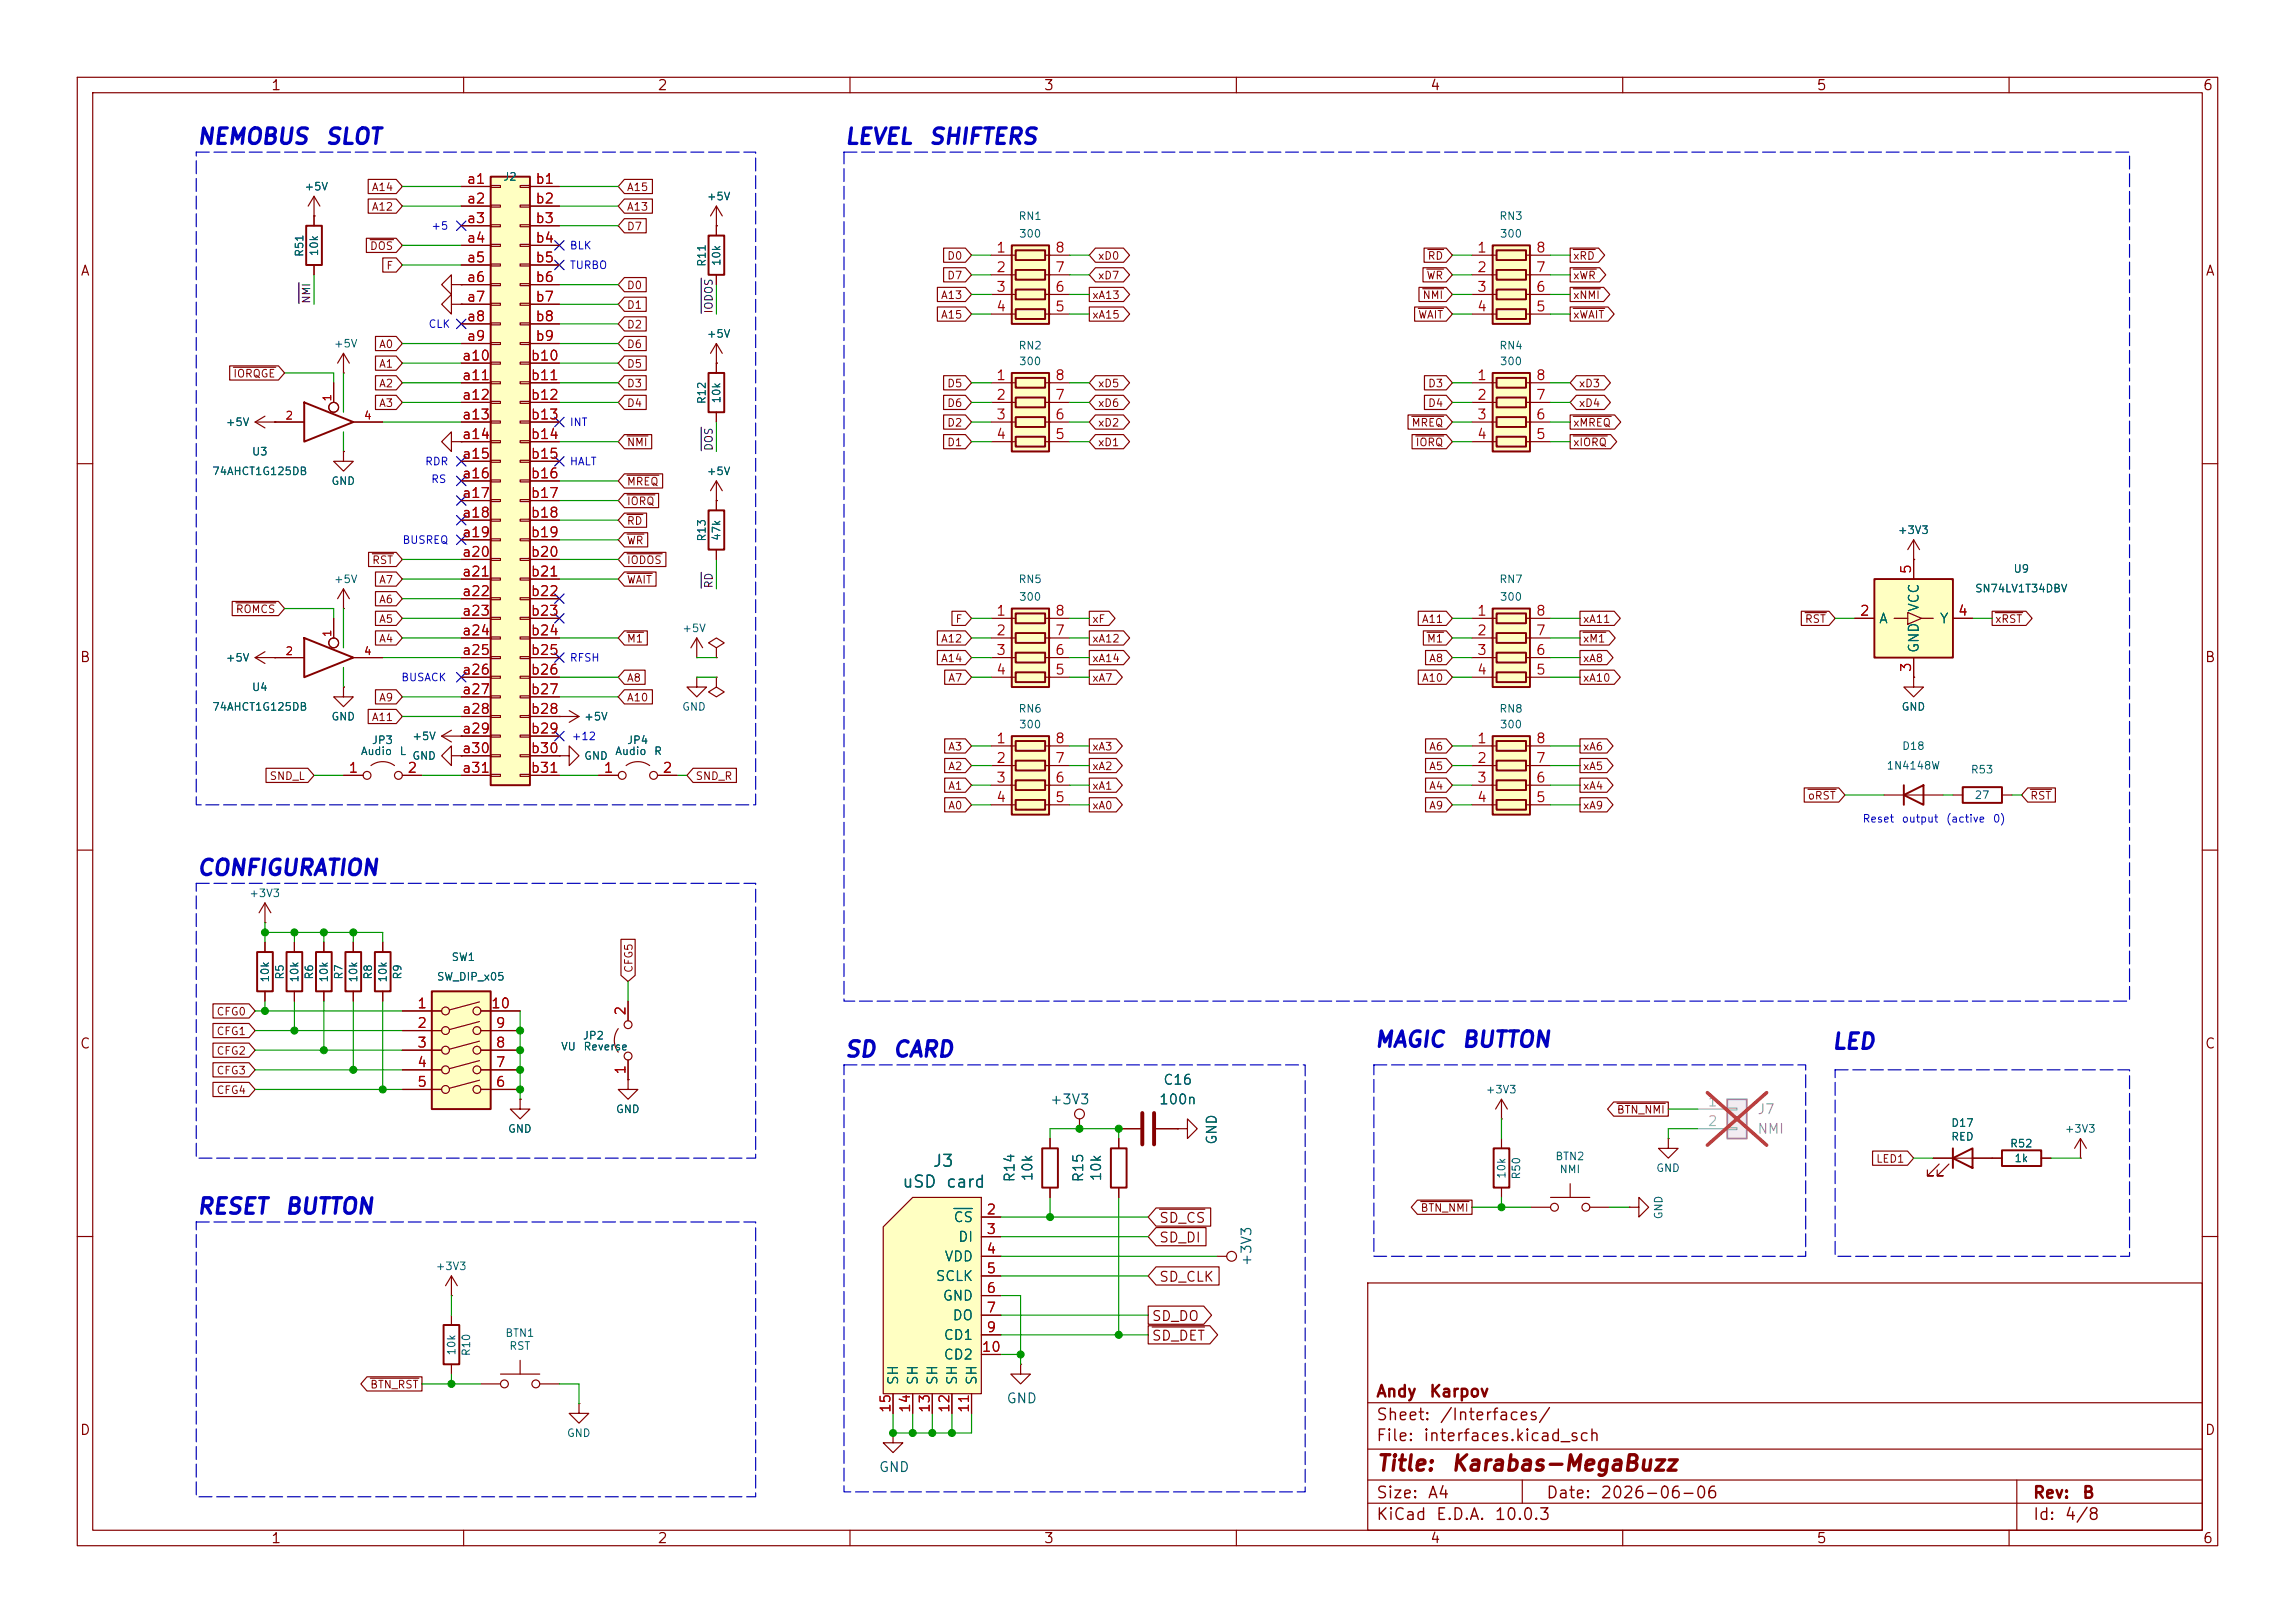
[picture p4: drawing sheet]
<svg xmlns="http://www.w3.org/2000/svg" width="297mm" height="210mm" viewBox="0 0 297 210" stroke-linecap="round" stroke-linejoin="round" font-family="sans-serif">
<defs><g id="words">
<g font-size="2" fill="#0000c2">
<text x="25.4" y="19.2">NEMOBUS</text>
<text x="42" y="19.2">SLOT</text>
<text x="109.2" y="19.2">LEVEL</text>
<text x="120.1" y="19.2">SHIFTERS</text>
<text x="25.4" y="113.8">CONFIGURATION</text>
<text x="109.2" y="137.3">SD</text>
<text x="115.4" y="137.3">CARD</text>
<text x="177.8" y="136">MAGIC</text>
<text x="189" y="136">BUTTON</text>
<text x="236.9" y="136.3">LED</text>
<text x="25.4" y="157.6">RESET</text>
<text x="36.7" y="157.6">BUTTON</text>
</g>
<g font-size="2" fill="#840000">
<text x="178" y="190.8">Title:</text>
<text x="187.7" y="190.8">Karabas-MegaBuzz</text>
</g>
<g font-size="1.5" fill="#006464">
<text x="116.7" y="154">uSD</text>
<text x="120.6" y="151.4">J3</text>
<text x="122.3" y="154">card</text>
</g>
<g font-size="1.5" fill="#840000">
<text x="178" y="184.2">Sheet:</text>
<text x="178" y="181.2">Andy</text>
<text x="184.9" y="181.2">Karpov</text>
<text x="186.2" y="184.2">/Interfaces/</text>
<text x="178" y="186.9">File:</text>
<text x="184.1" y="186.9">interfaces.kicad_sch</text>
<text x="178" y="197.1">KiCad</text>
<text x="178" y="194.3">Size:</text>
<text x="184.7" y="194.3">A4</text>
<text x="185.7" y="197.1">E.D.A.</text>
<text x="193.3" y="197.1">10.0.3</text>
<text x="200" y="194.3">Date:</text>
<text x="207" y="194.3">2026-06-06</text>
<text x="263" y="194.3">Rev:</text>
<text x="263" y="197.1">Id:</text>
<text x="267.1" y="197.1">4/8</text>
<text x="269.4" y="194.3">B</text>
</g>
<g font-size="1.3" fill="#840000">
<text x="35" y="12">1</text>
<text x="85" y="12">2</text>
<text x="135" y="12">3</text>
<text x="185" y="12">4</text>
<text x="235" y="12">5</text>
<text x="285" y="12">6</text>
<text x="10.3" y="36">A</text>
<text x="285.3" y="36">A</text>
<text x="10.3" y="86">B</text>
<text x="285.3" y="86">B</text>
<text x="10.3" y="136">C</text>
<text x="285.3" y="136">C</text>
<text x="149.9" y="161.1">SD_DI</text>
<text x="149.9" y="158.5">SD_CS</text>
<text x="149.9" y="166.2">SD_CLK</text>
<text x="149" y="173.8">SD_DET</text>
<text x="149" y="171.2">SD_DO</text>
<text x="10.3" y="186">D</text>
<text x="285.3" y="186">D</text>
<text x="35" y="200">1</text>
<text x="85" y="200">2</text>
<text x="135" y="200">3</text>
<text x="185" y="200">4</text>
<text x="235" y="200">5</text>
<text x="285" y="200">6</text>
</g>
<g font-size="1.3" fill="#a90000">
<text x="60.3" y="24.1">a1</text>
<text x="60.3" y="26.6">a2</text>
<text x="60.3" y="29.2">a3</text>
<text x="69.2" y="24.1">b1</text>
<text x="69.2" y="26.6">b2</text>
<text x="69.2" y="29.2">b3</text>
<text x="60.3" y="31.7">a4</text>
<text x="60.3" y="34.3">a5</text>
<text x="69.2" y="31.7">b4</text>
<text x="69.2" y="34.3">b5</text>
<text x="128.8" y="33">1</text>
<text x="128.8" y="35.5">2</text>
<text x="136.5" y="35.5">7</text>
<text x="136.5" y="33">8</text>
<text x="191.1" y="33">1</text>
<text x="191.1" y="35.5">2</text>
<text x="198.7" y="35.5">7</text>
<text x="198.7" y="33">8</text>
<text x="60.3" y="36.8">a6</text>
<text x="60.3" y="39.3">a7</text>
<text x="60.3" y="41.9">a8</text>
<text x="69.2" y="36.8">b6</text>
<text x="69.2" y="39.3">b7</text>
<text x="69.2" y="41.9">b8</text>
<text x="128.8" y="38.1">3</text>
<text x="128.8" y="40.6">4</text>
<text x="136.5" y="40.6">5</text>
<text x="136.5" y="38.1">6</text>
<text x="191.1" y="38.1">3</text>
<text x="191.1" y="40.6">4</text>
<text x="198.7" y="40.6">5</text>
<text x="198.7" y="38.1">6</text>
<text x="59.7" y="47">a10</text>
<text x="60.3" y="44.4">a9</text>
<text x="68.6" y="47">b10</text>
<text x="69.2" y="44.4">b9</text>
<text x="59.7" y="49.5">a11</text>
<text x="59.7" y="52">a12</text>
<text x="68.6" y="49.5">b11</text>
<text x="68.6" y="52">b12</text>
<text x="128.8" y="49.5">1</text>
<text x="128.8" y="52">2</text>
<text x="136.5" y="52">7</text>
<text x="136.5" y="49.5">8</text>
<text x="191.1" y="49.5">1</text>
<text x="191.1" y="52">2</text>
<text x="198.7" y="52">7</text>
<text x="198.7" y="49.5">8</text>
<text x="59.7" y="54.6">a13</text>
<text x="59.7" y="57.1">a14</text>
<text x="59.7" y="59.7">a15</text>
<text x="68.6" y="54.6">b13</text>
<text x="68.6" y="57.1">b14</text>
<text x="68.6" y="59.7">b15</text>
<text x="128.8" y="54.6">3</text>
<text x="128.8" y="57.1">4</text>
<text x="136.5" y="57.1">5</text>
<text x="136.5" y="54.6">6</text>
<text x="191.1" y="54.6">3</text>
<text x="191.1" y="57.1">4</text>
<text x="198.7" y="57.1">5</text>
<text x="198.7" y="54.6">6</text>
<text x="59.7" y="62.2">a16</text>
<text x="59.7" y="64.7">a17</text>
<text x="68.6" y="62.2">b16</text>
<text x="68.6" y="64.7">b17</text>
<text x="59.7" y="67.3">a18</text>
<text x="59.7" y="69.8">a19</text>
<text x="68.6" y="67.3">b18</text>
<text x="68.6" y="69.8">b19</text>
<text x="59.7" y="72.4">a20</text>
<text x="59.7" y="74.9">a21</text>
<text x="59.7" y="77.4">a22</text>
<text x="68.6" y="72.4">b20</text>
<text x="68.6" y="74.9">b21</text>
<text x="68.6" y="77.4">b22</text>
<text x="247.6" y="74.4" transform="rotate(-90 247.6 74.4)">5</text>
<text x="59.7" y="80">a23</text>
<text x="59.7" y="82.5">a24</text>
<text x="68.6" y="80">b23</text>
<text x="68.6" y="82.5">b24</text>
<text x="128.8" y="80">1</text>
<text x="128.8" y="82.5">2</text>
<text x="136.5" y="82.5">7</text>
<text x="136.5" y="80">8</text>
<text x="191.1" y="80">1</text>
<text x="191.1" y="82.5">2</text>
<text x="198.7" y="82.5">7</text>
<text x="198.7" y="80">8</text>
<text x="240.6" y="80">2</text>
<text x="253.3" y="80">4</text>
<text x="59.7" y="85.1">a25</text>
<text x="59.7" y="87.6">a26</text>
<text x="68.6" y="85.1">b25</text>
<text x="68.6" y="87.6">b26</text>
<text x="128.8" y="85.1">3</text>
<text x="128.8" y="87.6">4</text>
<text x="136.5" y="87.6">5</text>
<text x="136.5" y="85.1">6</text>
<text x="191.1" y="85.1">3</text>
<text x="191.1" y="87.6">4</text>
<text x="198.7" y="87.6">5</text>
<text x="198.7" y="85.1">6</text>
<text x="247.6" y="87.1" transform="rotate(-90 247.6 87.1)">3</text>
<text x="59.7" y="90.1">a27</text>
<text x="59.7" y="92.7">a28</text>
<text x="59.7" y="95.2">a29</text>
<text x="68.6" y="90.1">b27</text>
<text x="68.6" y="92.7">b28</text>
<text x="68.6" y="95.2">b29</text>
<text x="45" y="100.3">1</text>
<text x="52.6" y="100.3">2</text>
<text x="59.7" y="97.8">a30</text>
<text x="59.7" y="100.3">a31</text>
<text x="68.6" y="97.8">b30</text>
<text x="68.6" y="100.3">b31</text>
<text x="78" y="100.3">1</text>
<text x="85.7" y="100.3">2</text>
<text x="128.8" y="96.5">1</text>
<text x="128.8" y="99">2</text>
<text x="128.8" y="101.6">3</text>
<text x="136.5" y="101.6">6</text>
<text x="136.5" y="99">7</text>
<text x="136.5" y="96.5">8</text>
<text x="191.1" y="96.5">1</text>
<text x="191.1" y="99">2</text>
<text x="191.1" y="101.6">3</text>
<text x="198.7" y="101.6">6</text>
<text x="198.7" y="99">7</text>
<text x="198.7" y="96.5">8</text>
<text x="128.8" y="104.1">4</text>
<text x="136.5" y="104.1">5</text>
<text x="191.1" y="104.1">4</text>
<text x="198.7" y="104.1">5</text>
<text x="53.9" y="130.8">1</text>
<text x="63.5" y="130.8">10</text>
<text x="81.3" y="131.5" transform="rotate(-90 81.3 131.5)">2</text>
<text x="53.9" y="133.3">2</text>
<text x="53.9" y="135.9">3</text>
<text x="64.1" y="135.9">8</text>
<text x="64.1" y="133.3">9</text>
<text x="53.9" y="138.4">4</text>
<text x="53.9" y="140.9">5</text>
<text x="64.1" y="140.9">6</text>
<text x="64.1" y="138.4">7</text>
<text x="81.3" y="139.1" transform="rotate(-90 81.3 139.1)">1</text>
<text x="127.6" y="157.5">2</text>
<text x="127.6" y="160">3</text>
<text x="127.6" y="162.5">4</text>
<text x="127.6" y="165.1">5</text>
<text x="127.6" y="167.6">6</text>
<text x="127.6" y="170.2">7</text>
<text x="127.6" y="172.7">9</text>
<text x="127" y="175.2">10</text>
<text x="115.5" y="182.9" transform="rotate(-90 115.5 182.9)">15</text>
<text x="118.1" y="182.9" transform="rotate(-90 118.1 182.9)">14</text>
<text x="120.6" y="182.9" transform="rotate(-90 120.6 182.9)">13</text>
<text x="123.2" y="182.9" transform="rotate(-90 123.2 182.9)">12</text>
<text x="125.7" y="182.9" transform="rotate(-90 125.7 182.9)">11</text>
</g>
<g font-size="1.3" fill="#006464">
<text x="243.1" y="81">A</text>
<text x="248.6" y="79.3" transform="rotate(-90 248.6 79.3)">VCC</text>
<text x="250.9" y="81">Y</text>
<text x="248.6" y="84.6" transform="rotate(-90 248.6 84.6)">GND</text>
<text x="135.8" y="143.2">+3V3</text>
<text x="149.9" y="143.2">100n</text>
<text x="150.5" y="140.7">C16</text>
<text x="157.8" y="148.2" transform="rotate(-90 157.8 148.2)">GND</text>
<text x="131.6" y="153.1" transform="rotate(-90 131.6 153.1)">R14</text>
<text x="133.9" y="153" transform="rotate(-90 133.9 153)">10k</text>
<text x="140.5" y="153.1" transform="rotate(-90 140.5 153.1)">R15</text>
<text x="142.8" y="153" transform="rotate(-90 142.8 153)">10k</text>
<text x="123.3" y="158.5">CS</text>
<text x="123.9" y="161">DI</text>
<text x="121" y="166.1">SCLK</text>
<text x="122.2" y="163.5">VDD</text>
<text x="162.3" y="163.9" transform="rotate(-90 162.3 163.9)">+3V3</text>
<text x="121.9" y="168.6">GND</text>
<text x="122" y="173.7">CD1</text>
<text x="123.2" y="171.2">DO</text>
<text x="116.5" y="179.3" transform="rotate(-90 116.5 179.3)">SH</text>
<text x="119.1" y="179.3" transform="rotate(-90 119.1 179.3)">SH</text>
<text x="121.6" y="179.3" transform="rotate(-90 121.6 179.3)">SH</text>
<text x="122" y="176.2">CD2</text>
<text x="124.2" y="179.3" transform="rotate(-90 124.2 179.3)">SH</text>
<text x="126.7" y="179.3" transform="rotate(-90 126.7 179.3)">SH</text>
<text x="130.2" y="181.9">GND</text>
<text x="113.7" y="190.8">GND</text>
</g>
<g font-size="1.3" fill="#aaa">
<text x="220.9" y="143.5">1</text>
<text x="220.9" y="146">2</text>
</g>
<g font-size="1.3" fill="#989898">
<text x="227.3" y="144.5">J7</text>
<text x="227.3" y="147">NMI</text>
</g>
<g font-size="1" fill="#006464">
<text x="65.1" y="23.6">J2</text>
<text x="39.3" y="24.9">+5V</text>
<text x="91.4" y="26.2">+5V</text>
<text x="131.7" y="28.7">RN1</text>
<text x="194" y="28.7">RN3</text>
<text x="39.5" y="33.3" transform="rotate(-90 39.5 33.3)">R51</text>
<text x="41.4" y="33.2" transform="rotate(-90 41.4 33.2)">10k</text>
<text x="91.6" y="34.6" transform="rotate(-90 91.6 34.6)">R11</text>
<text x="93.5" y="34.5" transform="rotate(-90 93.5 34.5)">10k</text>
<text x="131.8" y="31">300</text>
<text x="194" y="31">300</text>
<text x="43.1" y="45.2">+5V</text>
<text x="91.4" y="43.9">+5V</text>
<text x="131.7" y="45.5">RN2</text>
<text x="131.8" y="47.5">300</text>
<text x="194" y="45.5">RN4</text>
<text x="194" y="47.5">300</text>
<text x="91.6" y="52.4" transform="rotate(-90 91.6 52.4)">R12</text>
<text x="93.5" y="52.3" transform="rotate(-90 93.5 52.3)">10k</text>
<text x="29.1" y="55.4">+5V</text>
<text x="32.5" y="59.2">U3</text>
<text x="27.4" y="61.7">74AHCT1G125DB</text>
<text x="42.8" y="63">GND</text>
<text x="91.4" y="61.7">+5V</text>
<text x="91.6" y="70.1" transform="rotate(-90 91.6 70.1)">R13</text>
<text x="93.5" y="70.1" transform="rotate(-90 93.5 70.1)">47k</text>
<text x="245.5" y="69.3">+3V3</text>
<text x="43.1" y="75.7">+5V</text>
<text x="131.7" y="75.7">RN5</text>
<text x="131.8" y="78">300</text>
<text x="194" y="75.7">RN7</text>
<text x="194" y="78">300</text>
<text x="255.5" y="76.9">SN74LV1T34DBV</text>
<text x="260.5" y="74.3">U9</text>
<text x="88.2" y="82">+5V</text>
<text x="29.1" y="85.8">+5V</text>
<text x="32.5" y="89.7">U4</text>
<text x="27.4" y="92.2">74AHCT1G125DB</text>
<text x="42.8" y="93.5">GND</text>
<text x="75.5" y="93.5">+5V</text>
<text x="88.2" y="92.2">GND</text>
<text x="131.7" y="92.5">RN6</text>
<text x="131.8" y="94.5">300</text>
<text x="194" y="92.5">RN8</text>
<text x="194" y="94.5">300</text>
<text x="246" y="92.2">GND</text>
<text x="46.6" y="97.9">Audio</text>
<text x="48.1" y="96.5">JP3</text>
<text x="51.6" y="97.9">L</text>
<text x="53.3" y="96">+5V</text>
<text x="53.3" y="98.5">GND</text>
<text x="75.5" y="98.5">GND</text>
<text x="79.5" y="97.9">Audio</text>
<text x="81.1" y="96.5">JP4</text>
<text x="84.6" y="97.9">R</text>
<text x="244.1" y="99.8">1N4148W</text>
<text x="246.1" y="97.3">D18</text>
<text x="255" y="100.3">R53</text>
<text x="255.5" y="103.6">27</text>
<text x="32.2" y="116.3">+3V3</text>
<text x="58.4" y="124.6">SW1</text>
<text x="35" y="127.2" transform="rotate(-90 35 127.2)">10k</text>
<text x="37" y="126.8" transform="rotate(-90 37 126.8)">R5</text>
<text x="38.9" y="127.2" transform="rotate(-90 38.9 127.2)">10k</text>
<text x="40.8" y="126.8" transform="rotate(-90 40.8 126.8)">R6</text>
<text x="42.7" y="127.2" transform="rotate(-90 42.7 127.2)">10k</text>
<text x="44.6" y="126.8" transform="rotate(-90 44.6 126.8)">R7</text>
<text x="46.5" y="127.2" transform="rotate(-90 46.5 127.2)">10k</text>
<text x="48.4" y="126.8" transform="rotate(-90 48.4 126.8)">R8</text>
<text x="50.3" y="127.2" transform="rotate(-90 50.3 127.2)">10k</text>
<text x="52.2" y="126.8" transform="rotate(-90 52.2 126.8)">R9</text>
<text x="56.5" y="127.1">SW_DIP_x05</text>
<text x="72.5" y="136.2">VU</text>
<text x="75.4" y="134.7">JP2</text>
<text x="75.4" y="136.2">Reverse</text>
<text x="192.2" y="141.7">+3V3</text>
<text x="65.7" y="146.8">GND</text>
<text x="79.6" y="144.3">GND</text>
<text x="252.4" y="146">D17</text>
<text x="252.4" y="147.8">RED</text>
<text x="260.1" y="148.7">R52</text>
<text x="267.1" y="146.8">+3V3</text>
<text x="195.1" y="152.6" transform="rotate(-90 195.1 152.6)">10k</text>
<text x="197" y="152.7" transform="rotate(-90 197 152.7)">R50</text>
<text x="201.2" y="150.4">BTN2</text>
<text x="201.7" y="152">NMI</text>
<text x="214.3" y="151.9">GND</text>
<text x="260.6" y="150.6">1k</text>
<text x="215.4" y="157.8" transform="rotate(-90 215.4 157.8)">GND</text>
<text x="56.3" y="164.6">+3V3</text>
<text x="65.3" y="173.2">BTN1</text>
<text x="59.2" y="175.5" transform="rotate(-90 59.2 175.5)">10k</text>
<text x="61.1" y="175.6" transform="rotate(-90 61.1 175.6)">R10</text>
<text x="65.8" y="174.9">RST</text>
<text x="73.3" y="186.2">GND</text>
</g>
<g font-size="1" fill="#840000">
<text x="48" y="27.5">A12</text>
<text x="48" y="25">A14</text>
<text x="81.1" y="25">A15</text>
<text x="81.1" y="27.5">A13</text>
<text x="47.8" y="32.6">DOS</text>
<text x="49.9" y="35.1">F</text>
<text x="81.1" y="30">D7</text>
<text x="122.5" y="33.8">D0</text>
<text x="142" y="33.8">xD0</text>
<text x="184.7" y="33.8">RD</text>
<text x="203.5" y="33.8">xRD</text>
<text x="81.1" y="37.7">D0</text>
<text x="81.1" y="40.2">D1</text>
<text x="121.7" y="41.5">A15</text>
<text x="121.7" y="38.9">A13</text>
<text x="122.5" y="36.4">D7</text>
<text x="141.3" y="38.9">xA13</text>
<text x="141.3" y="41.5">xA15</text>
<text x="142" y="36.4">xD7</text>
<text x="183.5" y="41.5">WAIT</text>
<text x="184" y="38.9">NMI</text>
<text x="184.5" y="36.4">WR</text>
<text x="203.5" y="36.4">xWR</text>
<text x="203.5" y="41.5">xWAIT</text>
<text x="203.5" y="38.9">xNMI</text>
<text x="49" y="45.3">A0</text>
<text x="49" y="47.8">A1</text>
<text x="81.1" y="45.3">D6</text>
<text x="81.1" y="42.7">D2</text>
<text x="81.1" y="47.8">D5</text>
<text x="30.1" y="49.1">IORQGE</text>
<text x="49" y="52.9">A3</text>
<text x="49" y="50.4">A2</text>
<text x="81.1" y="50.4">D3</text>
<text x="81.1" y="52.9">D4</text>
<text x="122.5" y="52.9">D6</text>
<text x="122.5" y="50.4">D5</text>
<text x="142" y="50.4">xD5</text>
<text x="142" y="52.9">xD6</text>
<text x="184.7" y="52.9">D4</text>
<text x="184.7" y="50.4">D3</text>
<text x="204.2" y="50.4">xD3</text>
<text x="204.2" y="52.9">xD4</text>
<text x="81.1" y="58">NMI</text>
<text x="122.5" y="55.4">D2</text>
<text x="122.5" y="58">D1</text>
<text x="142" y="58">xD1</text>
<text x="142" y="55.4">xD2</text>
<text x="182.6" y="55.4">MREQ</text>
<text x="183.1" y="58">IORQ</text>
<text x="203.5" y="58">xIORQ</text>
<text x="203.5" y="55.4">xMREQ</text>
<text x="81.1" y="63.1">MREQ</text>
<text x="81.1" y="65.6">IORQ</text>
<text x="81.1" y="68.1">RD</text>
<text x="81.1" y="70.7">WR</text>
<text x="48.1" y="73.2">RST</text>
<text x="49" y="75.8">A7</text>
<text x="81.1" y="73.2">IODOS</text>
<text x="81.1" y="75.8">WAIT</text>
<text x="30.4" y="79.6">ROMCS</text>
<text x="49" y="80.8">A5</text>
<text x="49" y="78.3">A6</text>
<text x="49" y="83.4">A4</text>
<text x="81.1" y="83.4">M1</text>
<text x="121.7" y="83.4">A12</text>
<text x="123.6" y="80.8">F</text>
<text x="141.3" y="80.8">xF</text>
<text x="141.3" y="83.4">xA12</text>
<text x="183.9" y="80.8">A11</text>
<text x="184.6" y="83.4">M1</text>
<text x="204.8" y="80.8">xA11</text>
<text x="204.8" y="83.4">xM1</text>
<text x="233.5" y="80.8">RST</text>
<text x="258.1" y="80.8">xRST</text>
<text x="81.1" y="88.5">A8</text>
<text x="121.7" y="85.9">A14</text>
<text x="122.6" y="88.5">A7</text>
<text x="141.3" y="88.5">xA7</text>
<text x="141.3" y="85.9">xA14</text>
<text x="183.9" y="88.5">A10</text>
<text x="184.9" y="85.9">A8</text>
<text x="204.8" y="85.9">xA8</text>
<text x="204.8" y="88.5">xA10</text>
<text x="48" y="93.5">A11</text>
<text x="49" y="91">A9</text>
<text x="81.1" y="91">A10</text>
<text x="34.8" y="101.2">SND_L</text>
<text x="89.9" y="101.2">SND_R</text>
<text x="122.6" y="97.3">A3</text>
<text x="122.6" y="99.9">A2</text>
<text x="141.3" y="97.3">xA3</text>
<text x="141.3" y="99.9">xA2</text>
<text x="184.9" y="97.3">A6</text>
<text x="184.9" y="99.9">A5</text>
<text x="204.8" y="99.9">xA5</text>
<text x="204.8" y="97.3">xA6</text>
<text x="122.6" y="102.4">A1</text>
<text x="122.6" y="105">A0</text>
<text x="141.3" y="105">xA0</text>
<text x="141.3" y="102.4">xA1</text>
<text x="184.9" y="102.4">A4</text>
<text x="184.9" y="105">A9</text>
<text x="204.8" y="102.4">xA4</text>
<text x="204.8" y="105">xA9</text>
<text x="233.9" y="103.7">oRST</text>
<text x="262.7" y="103.7">RST</text>
<text x="82.1" y="126" transform="rotate(-90 82.1 126)">CFG5</text>
<text x="27.9" y="131.6">CFG0</text>
<text x="27.9" y="136.7">CFG2</text>
<text x="27.9" y="134.2">CFG1</text>
<text x="27.9" y="139.3">CFG3</text>
<text x="27.9" y="141.8">CFG4</text>
<text x="209.2" y="144.3">BTN_NMI</text>
<text x="242.7" y="150.7">LED1</text>
<text x="183.8" y="157">BTN_NMI</text>
<text x="47.8" y="179.9">BTN_RST</text>
</g>
<g font-size="1" fill="#0000c2">
<text x="55.7" y="30">+5</text>
<text x="73.7" y="35.1">TURBO</text>
<text x="73.7" y="32.5">BLK</text>
<text x="55.4" y="42.7">CLK</text>
<text x="73.7" y="55.4">INT</text>
<text x="54.9" y="60.5">RDR</text>
<text x="55.7" y="62.7">RS</text>
<text x="73.7" y="60.5">HALT</text>
<text x="52" y="70.6">BUSREQ</text>
<text x="51.9" y="88.4">BUSACK</text>
<text x="73.7" y="85.9">RFSH</text>
<text x="73.9" y="96">+12</text>
<text x="241" y="106.7">Reset</text>
<text x="246" y="106.7">output</text>
<text x="251.8" y="106.7">(active</text>
<text x="257.8" y="106.7">0)</text>
</g>
<g font-size="1" fill="#0f0f0f">
<text x="40.4" y="39.4" transform="rotate(-90 40.4 39.4)">NMI</text>
<text x="92.5" y="40.6" transform="rotate(-90 92.5 40.6)">IODOS</text>
<text x="92.5" y="58.4" transform="rotate(-90 92.5 58.4)">DOS</text>
<text x="92.5" y="76.2" transform="rotate(-90 92.5 76.2)">RD</text>
</g>
<g font-size="1" fill="#a90000">
<text x="43.1" y="52" transform="rotate(-90 43.1 52)">1</text>
<text x="36.9" y="54.5">2</text>
<text x="47" y="54.5">4</text>
<text x="43.1" y="82.5" transform="rotate(-90 43.1 82.5)">1</text>
<text x="36.9" y="85">2</text>
<text x="47" y="85">4</text>
</g>
</g></defs>
<g fill="none" stroke="#840000" stroke-width=".15">
<path d="M10 10h277v190h-277zM12 12h273v186h-273zM60 10v2M110 10v2M160 10v2M210 10v2M260 10v2M92.7 29.2h.1M92.7 26.7v2.5M92.7 26.7l-.8 1.2M92.7 26.7l.8 1.2M92.7 47h.1"/>
<path d="M92.7 44.5l-.8 1.2M92.7 44.5l.8 1.2M92.7 44.5v2.5M10 60h2M285 60h2M10 110h2M243.8 102.9h7.7M285 110h2M10 160h2M177 166h108v32h-108zM285 160h2M60 198v2"/>
<path d="M110 198v2M160 198v2M177 194.5h108M177 191.5h108M177 187.5h108M177 181.5h108M197 191.5v3M210 198v2M260 198v2M261 191.5v6.5"/>
</g>
<path d="M246.4 102.9l2.5-1.3v2.5zM246.4 101.6v2.5" fill="none" stroke="#840000" stroke-width=".25"/>
<path d="M63.5 22.9h5.1v78.7h-5.1z" fill="#ffffc2"/>
<path d="M39.6 29.2h2.1v5.1h-2.1zM63.5 22.9h5.1v78.7h-5.1zM91.7 30.5h2v5.1h-2zM39.4 52.1l6.3 2.5-6.3 2.6zM91.7 48.3h2v5h-2zM33.3 123.2h2v5.1h-2zM37.1 123.2h2v5.1h-2z" fill="none" stroke="#840000" stroke-width=".25"/>
<g fill="none" stroke="#840000" stroke-width=".15">
<path d="M40.6 27.9h.1M40.6 25.4v3.8M40.6 34.3v1.3M40.6 25.4l-.7 1.3M40.6 25.4l.8 1.3M58.4 36.8v-1.2l-1.3 1.2 1.3 1.3v-1.3h1.3M58.4 39.4v-1.3l-1.3 1.3 1.3 1.2v-1.2h1.3M59.7 36.8h.1M59.7 39.4h.1M59.7 24.1h3.8M59.7 26.7h3.8M59.7 29.2h3.8"/>
<path d="M59.7 31.8h3.8M59.7 34.3h3.8M59.7 36.8h3.8M59.7 39.4h3.8M63.5 24h1.3v.3h-1.3zM63.5 26.5h1.3v.3h-1.3zM63.5 29.1h1.3v.2h-1.3zM63.5 31.6h1.3v.3h-1.3zM63.5 34.2h1.3v.2h-1.3zM63.5 36.7h1.3v.3h-1.3zM63.5 39.2h1.3v.3h-1.3zM67.3 24h1.3v.3h-1.3z"/>
<path d="M67.3 26.5h1.3v.3h-1.3zM67.3 29.1h1.3v.2h-1.3zM67.3 31.6h1.3v.3h-1.3zM67.3 34.2h1.3v.2h-1.3zM67.3 36.7h1.3v.3h-1.3zM67.3 39.2h1.3v.3h-1.3zM68.6 24.1h3.8M68.6 26.7h3.8M68.6 29.2h3.8M68.6 31.8h3.8M68.6 34.3h3.8M68.6 36.8h3.8"/>
<path d="M68.6 39.4h3.8M92.7 29.2v1.3M92.7 35.6v1.2M35.6 54.6h3.8M43.2 49.5v2.6M44.4 48.3h.1M44.4 45.7l-.7 1.3M44.4 45.7l.8 1.3M44.4 45.7v2.6M45.7 54.6h3.8M59.7 41.9h3.8M59.7 44.5h3.8"/>
<path d="M59.7 47h3.8M59.7 49.5h3.8M59.7 52.1h3.8M59.7 54.6h3.8M59.7 57.2h3.8M59.7 59.7h3.8M63.5 41.8h1.3v.2h-1.3zM63.5 44.3h1.3v.3h-1.3zM63.5 46.9h1.3v.2h-1.3zM63.5 49.4h1.3v.3h-1.3zM63.5 51.9h1.3v.3h-1.3zM63.5 54.5h1.3v.2h-1.3z"/>
<path d="M63.5 57h1.3v.3h-1.3zM63.5 59.6h1.3v.2h-1.3zM67.3 41.8h1.3v.2h-1.3zM67.3 44.3h1.3v.3h-1.3zM67.3 46.9h1.3v.2h-1.3zM67.3 49.4h1.3v.3h-1.3zM67.3 51.9h1.3v.3h-1.3zM67.3 54.5h1.3v.2h-1.3zM67.3 57h1.3v.3h-1.3zM67.3 59.6h1.3v.2h-1.3zM68.6 41.9h3.8M68.6 44.5h3.8"/>
<path d="M68.6 47h3.8M68.6 49.5h3.8M68.6 52.1h3.8M68.6 54.6h3.8M68.6 57.2h3.8M68.6 59.7h3.8M92.7 47v1.3M92.7 53.3v1.3M59.7 62.2h3.8M59.7 64.8h3.8M59.7 67.3h3.8M59.7 69.9h3.8"/>
<path d="M59.7 72.4h3.8M59.7 74.9h3.8M59.7 77.5h3.8M63.5 62.1h1.3v.3h-1.3zM63.5 64.6h1.3v.3h-1.3zM63.5 67.2h1.3v.2h-1.3zM63.5 69.7h1.3v.3h-1.3zM63.5 72.3h1.3v.2h-1.3zM63.5 74.8h1.3v.3h-1.3zM63.5 77.3h1.3v.3h-1.3zM63.5 79.9h1.3v.2h-1.3zM67.3 62.1h1.3v.3h-1.3z"/>
<path d="M67.3 64.6h1.3v.3h-1.3zM67.3 67.2h1.3v.2h-1.3zM67.3 69.7h1.3v.3h-1.3zM67.3 72.3h1.3v.2h-1.3zM67.3 74.8h1.3v.3h-1.3zM67.3 77.3h1.3v.3h-1.3zM67.3 79.9h1.3v.2h-1.3zM68.6 62.2h3.8M68.6 64.8h3.8M68.6 67.3h3.8M68.6 69.9h3.8M68.6 72.4h3.8"/>
<path d="M68.6 74.9h3.8M68.6 77.5h3.8M59.7 80h3.8M59.7 82.6h3.8M59.7 85.1h3.8M59.7 87.6h3.8M59.7 90.2h3.8M59.7 92.7h3.8M59.7 95.3h3.8M59.7 97.8h3.8M63.5 82.4h1.3v.3h-1.3zM63.5 85h1.3v.2h-1.3z"/>
<path d="M63.5 87.5h1.3v.3h-1.3zM63.5 90h1.3v.3h-1.3zM63.5 92.6h1.3v.2h-1.3zM63.5 95.1h1.3v.3h-1.3zM63.5 97.7h1.3v.2h-1.3zM67.3 82.4h1.3v.3h-1.3zM67.3 85h1.3v.2h-1.3zM67.3 87.5h1.3v.3h-1.3zM67.3 90h1.3v.3h-1.3zM67.3 92.6h1.3v.2h-1.3zM67.3 95.1h1.3v.3h-1.3zM67.3 97.7h1.3v.2h-1.3z"/>
<path d="M68.6 80h3.8M68.6 82.6h3.8M68.6 85.1h3.8M68.6 87.6h3.8M68.6 90.2h3.8M68.6 92.7h3.8M68.6 95.3h3.8M68.6 97.8h3.8M90.2 87.6v1.3h1.2l-1.2 1.3-1.3-1.3h1.3M90.2 87.6h.1M59.7 100.3h3.8M63.5 100.2h1.3v.3h-1.3z"/>
<path d="M67.3 100.2h1.3v.3h-1.3zM68.6 100.3h3.8M34.3 121.9v1.3M34.3 128.3v1.2M38.1 121.9v1.3M38.1 128.3v1.2"/>
<circle cx="43.2" cy="52.7" r=".63"/>
</g>
<path d="M193.2 31.8h4.8v10.1h-4.8z" fill="#ffffc2"/>
<path d="M193.2 31.8h4.8v10.1h-4.8zM193.7 32.4h3.8v1.3h-3.8zM193.7 34.9h3.8v1.3h-3.8zM193.7 37.5h3.8v1.2h-3.8zM193.7 40h3.8v1.3h-3.8z" fill="none" stroke="#840000" stroke-width=".25"/>
<path d="M190.5 33h3.2M190.5 35.6h3.2M190.5 38.1h3.2M197.5 33h3.2M197.5 35.6h3.2M197.5 38.1h3.2M190.5 40.6h3.2M197.5 40.6h3.2" fill="none" stroke="#840000" stroke-width=".15"/>
<path d="M193.2 95.3h4.8v10.1h-4.8z" fill="#ffffc2"/>
<path d="M193.2 95.3h4.8v10.1h-4.8zM193.7 95.9h3.8v1.3h-3.8zM193.7 98.4h3.8v1.3h-3.8zM193.7 101h3.8v1.2h-3.8zM193.7 103.5h3.8v1.3h-3.8z" fill="none" stroke="#840000" stroke-width=".25"/>
<path d="M190.5 96.5h3.2M190.5 99.1h3.2M197.5 96.5h3.2M197.5 99.1h3.2M190.5 101.6h3.2M190.5 104.1h3.2M197.5 101.6h3.2M197.5 104.1h3.2" fill="none" stroke="#840000" stroke-width=".15"/>
<path d="M193.2 78.7h4.8v10.2h-4.8z" fill="#ffffc2"/>
<path d="M193.2 78.7h4.8v10.2h-4.8zM193.7 79.4h3.8v1.2h-3.8zM193.7 81.9h3.8v1.3h-3.8zM193.7 84.5h3.8v1.2h-3.8zM193.7 87h3.8v1.3h-3.8z" fill="none" stroke="#840000" stroke-width=".25"/>
<path d="M190.5 80h3.2M190.5 82.6h3.2M190.5 85.1h3.2M190.5 87.6h3.2M197.5 80h3.2M197.5 82.6h3.2M197.5 85.1h3.2M197.5 87.6h3.2" fill="none" stroke="#840000" stroke-width=".15"/>
<path d="M242.6 74.9h10.1v10.2h-10.1z" fill="#ffffc2"/>
<path d="M242.6 74.9h10.1v10.2h-10.1zM254 101.9h5.1v2h-5.1z" fill="none" stroke="#840000" stroke-width=".25"/>
<path d="M246.9 79.2l1.8 .8-1.8 .8zM247.6 72.4v2.5M240 80h2.6M245.1 80h1.8M247.6 85.1v2.5M248.7 80h1.5M252.7 80h2.6M252.7 102.9h1.3M259.1 102.9h1.2" fill="none" stroke="#840000" stroke-width=".15"/>
<path d="M193.2 48.3h4.8v10.1h-4.8z" fill="#ffffc2"/>
<path d="M193.2 48.3h4.8v10.1h-4.8zM193.7 48.9h3.8v1.3h-3.8zM193.7 51.4h3.8v1.3h-3.8zM193.7 54h3.8v1.2h-3.8zM193.7 56.5h3.8v1.3h-3.8z" fill="none" stroke="#840000" stroke-width=".25"/>
<g fill="none" stroke="#840000" stroke-width=".15">
<path d="M190.5 49.5h3.2M190.5 52.1h3.2M190.5 54.6h3.2M190.5 57.2h3.2M197.5 49.5h3.2M197.5 52.1h3.2M197.5 54.6h3.2M197.5 57.2h3.2M44.4 88.9v1.3h1.3l-1.3 1.2-1.2-1.2h1.2M44.4 88.9h.1M90.2 85.1h.1M90.2 82.6l-.8 1.2"/>
<path d="M90.2 82.6l.7 1.2M90.2 82.6v2.5M247.6 87.6v1.3h1.3l-1.3 1.3-1.2-1.3h1.2M247.6 87.6h.1"/>
</g>
<path d="M130.9 78.7h4.9v10.2h-4.9z" fill="#ffffc2"/>
<path d="M130.9 78.7h4.9v10.2h-4.9zM131.4 79.4h3.9v1.2h-3.9zM131.4 81.9h3.9v1.3h-3.9zM131.4 84.5h3.9v1.2h-3.9zM131.4 87h3.9v1.3h-3.9z" fill="none" stroke="#840000" stroke-width=".25"/>
<path d="M92.7 87.6v1.3l-1 .6 1 .7 1-.7-1-.6M92.7 87.6h.1M92.7 83.8l1-.6-1-.6-1 .6 1 .6v1.3M92.7 85.1h.1M128.3 80h3.1M128.3 82.6h3.1M128.3 85.1h3.1M128.3 87.6h3.1M135.3 80h3.1M135.3 82.6h3.1M135.3 85.1h3.1M135.3 87.6h3.1" fill="none" stroke="#840000" stroke-width=".15"/>
<path d="M130.9 48.3h4.9v10.1h-4.9z" fill="#ffffc2"/>
<path d="M130.9 48.3h4.9v10.1h-4.9zM131.4 48.9h3.9v1.3h-3.9zM131.4 51.4h3.9v1.3h-3.9zM131.4 54h3.9v1.2h-3.9zM131.4 56.5h3.9v1.3h-3.9zM40.9 123.2h2v5.1h-2zM57.4 171.5h2v5h-2z" fill="none" stroke="#840000" stroke-width=".25"/>
<g fill="none" stroke="#840000" stroke-width=".15">
<path d="M128.3 49.5h3.1M128.3 52.1h3.1M128.3 54.6h3.1M128.3 57.2h3.1M135.3 49.5h3.1M135.3 52.1h3.1M135.3 54.6h3.1M135.3 57.2h3.1M72.4 97.8h1.3v-1.3l1.2 1.3-1.2 1.3v-1.3M72.4 97.8h.1M41.9 121.9v1.3M41.9 128.3v1.2"/>
<path d="M67.3 142.2v1.3h1.3l-1.3 1.3-1.3-1.3h1.3M67.3 142.2h.1M58.4 170.2v1.3M58.4 176.5v1.3M74.9 181.6v1.3h1.3l-1.3 1.3-1.2-1.3h1.2M74.9 181.6h.1"/>
</g>
<path d="M55.9 128.3h7.6v15.2h-7.6z" fill="#ffffc2"/>
<g fill="none" stroke="#840000" stroke-width=".15">
<path d="M33 54.6l1.3 .8M33 54.6h2.6M34.3 53.8l-1.3 .8M35.6 54.6h.1M44.4 58.4v1.3h1.3l-1.3 1.3-1.2-1.3h1.2M44.4 58.4h.1M44.4 78.7h.1M44.4 76.2l-.7 1.3M44.4 76.2l.8 1.3M44.4 76.2v2.5M247.6 72.4h.1M247.6 69.9l-.7 1.2"/>
<path d="M247.6 69.9l.8 1.2M247.6 69.9v2.5M33 85.1l1.3 .8M33 85.1h2.6M34.3 84.3l-1.3 .8M35.6 85.1h.1M57.1 95.3l1.3 .7M57.1 95.3h2.6M58.4 97.8v-1.3l-1.3 1.3 1.3 1.3v-1.3h1.3M58.4 94.5l-1.3 .8M59.7 95.3h.1M59.7 97.8h.1"/>
<path d="M72.4 92.7h.1M72.4 92.7h2.5M73.7 91.9l1.2 .8M74.9 92.7l-1.2 .8M81 99.1a2.54 2.54 0 0 1 3.1 0M34.3 119.4h.1M34.3 116.8l.8 1.3M34.3 116.8l-.8 1.3M34.3 116.8v2.6M77.5 100.3h2.5M85.1 100.3h2.5M45.7 121.9v1.3"/>
<path d="M45.7 128.3v1.2M49.5 121.9v1.3M49.5 128.3v1.2M52.1 130.8h5M52.1 133.4h5M52.1 135.9h5M52.1 138.4h5M62.1 129.6l-3.9 1.1M62.1 132.2l-3.9 1M62.1 134.7l-3.9 1.1M62.1 137.2l-3.9 1.1M62.1 139.8l-3.9 1"/>
<path d="M62.2 130.8h5.1M62.2 133.4h5.1M62.2 135.9h5.1M62.2 138.4h5.1M80 133.1a2.54 2.54 0 0 0 0 3M81.3 139.7v1.3h1.2l-1.2 1.2-1.3-1.2h1.3M81.3 139.7h.1M81.3 129.5v2.6M81.3 137.2v2.5M52.1 141h5M62.2 141h5.1M152.4 146.1h1.3v1.2l1.2-1.2-1.2-1.3v1.3"/>
<path d="M152.4 146.1h.1M58.4 167.6h.1M58.4 165.1l.8 1.3M58.4 165.1l-.7 1.3M58.4 165.1v2.5M62.2 179.1h2.6M64.8 177.8h5M67.3 176v1.8M69.8 179.1h2.6M132.1 176.5v1.3h1.2l-1.2 1.3-1.3-1.3h1.3M132.1 176.5h.1M157.5 162.6h1.2"/>
<circle cx="80.5" cy="100.3" r=".51"/>
<circle cx="84.6" cy="100.3" r=".51"/>
<circle cx="57.7" cy="135.9" r=".51"/>
<circle cx="57.7" cy="138.4" r=".51"/>
<circle cx="57.7" cy="130.8" r=".51"/>
<circle cx="57.7" cy="133.4" r=".51"/>
<circle cx="61.7" cy="135.9" r=".51"/>
<circle cx="61.7" cy="138.4" r=".51"/>
<circle cx="61.7" cy="130.8" r=".51"/>
<circle cx="61.7" cy="133.4" r=".51"/>
<circle cx="81.3" cy="136.7" r=".51"/>
<circle cx="81.3" cy="132.6" r=".51"/>
<circle cx="57.7" cy="141" r=".51"/>
<circle cx="61.7" cy="141" r=".51"/>
<circle cx="65.3" cy="179.1" r=".51"/>
<circle cx="69.3" cy="179.1" r=".51"/>
<circle cx="159.4" cy="162.6" r=".63"/>
</g>
<path d="M44.7 123.2h2v5.1h-2zM48.5 123.2h2v5.1h-2zM55.9 128.3h7.6v15.2h-7.6z" fill="none" stroke="#840000" stroke-width=".25"/>
<path d="M114.3 158.8l3.8-3.9h8.9v25.4h-12.7z" fill="#ffffc2"/>
<g fill="none" stroke="#840000" stroke-width=".15">
<path d="M92.7 64.8h.1M92.7 62.2l-.8 1.3M92.7 62.2l.8 1.3M92.7 62.2v2.6M35.6 85.1h3.8M43.2 80v2.6M45.7 85.1h3.8M48 99.1a2.54 2.54 0 0 1 3.1 0M44.4 100.3h2.6M52.1 100.3h2.5M114.3 158.8l3.8-3.9h8.9v25.4h-12.7zM127 157.5h2.5"/>
<path d="M135.9 147.3v1.3M135.9 153.7v1.2M144.8 147.3v1.3M144.8 153.7v1.2M127 160h2.5M127 162.6h2.5M127 165.1h2.5M127 167.6h2.5M127 170.2h2.5M127 172.7h2.5M127 175.3h2.5M115.6 185.4v1.3h1.2l-1.2 1.3-1.3-1.3h1.3"/>
<path d="M115.6 185.4h.1M115.6 180.3v2.6M118.1 180.3v2.6M120.6 180.3v2.6M123.2 180.3v2.6M125.7 180.3v2.6"/>
<circle cx="43.2" cy="83.2" r=".63"/>
<circle cx="47.5" cy="100.3" r=".51"/>
<circle cx="51.6" cy="100.3" r=".51"/>
</g>
<path d="M123.4 156.4h2.5" fill="none" stroke="#006464" stroke-width=".15"/>
<path d="M39.4 82.6l6.3 2.5-6.3 2.5zM134.9 148.6h2v5.1h-2zM143.8 148.6h2v5.1h-2z" fill="none" stroke="#840000" stroke-width=".25"/>
<path d="M223.5 142.2h2.6v5.1h-2.6z" fill="#f0f0f0"/>
<path d="M223.5 142.2h2.6v5.1h-2.6z" fill="none" stroke="#a1a1a1" stroke-width=".25"/>
<path d="M219.7 143.5h3.8M219.7 146.1h3.8M223.5 143.4h1.3v.2h-1.3zM223.5 145.9h1.3v.3h-1.3z" fill="none" stroke="#a1a1a1" stroke-width=".15"/>
<path d="M221 141.4l7.6 6.8M228.6 141.4l-7.6 6.8" fill="none" stroke="#e12e31" stroke-width=".46"/>
<path d="M193.3 148.6h2v5.1h-2z" fill="none" stroke="#840000" stroke-width=".25"/>
<g fill="none" stroke="#840000" stroke-width=".15">
<path d="M139.7 144.8v1.3M194.3 144.8h.1M194.3 142.2v2.6M194.3 147.3v1.3M194.3 153.7v1.2M194.3 142.2l.8 1.3M194.3 142.2l-.8 1.3"/>
<circle cx="139.7" cy="144.1" r=".63"/>
</g>
<path d="M130.9 31.8h4.9v10.1h-4.9z" fill="#ffffc2"/>
<path d="M130.9 31.8h4.9v10.1h-4.9zM131.4 32.4h3.9v1.3h-3.9zM131.4 34.9h3.9v1.3h-3.9zM131.4 37.5h3.9v1.2h-3.9zM131.4 40h3.9v1.3h-3.9z" fill="none" stroke="#840000" stroke-width=".25"/>
<g fill="none" stroke="#840000" stroke-width=".15">
<path d="M128.3 33h3.1M128.3 35.6h3.1M128.3 38.1h3.1M135.3 33h3.1M135.3 35.6h3.1M135.3 38.1h3.1M58.4 57.2v-1.3l-1.3 1.3 1.3 1.2v-1.2h1.3M59.7 57.2h.1M128.3 40.6h3.1M135.3 40.6h3.1M269.2 149.9h.1M269.2 147.3l.8 1.3"/>
<path d="M269.2 147.3l-.7 1.3M269.2 147.3v2.6"/>
</g>
<path d="M130.9 95.3h4.9v10.1h-4.9z" fill="#ffffc2"/>
<path d="M91.7 66h2v5.1h-2zM130.9 95.3h4.9v10.1h-4.9zM131.4 95.9h3.9v1.3h-3.9zM131.4 98.4h3.9v1.3h-3.9zM131.4 101h3.9v1.2h-3.9zM131.4 103.5h3.9v1.3h-3.9zM252.7 149.9l2.6-1.3v2.5zM252.7 148.6v2.5M259.1 148.8h5.1v2.1h-5.1z" fill="none" stroke="#840000" stroke-width=".25"/>
<g fill="none" stroke="#840000" stroke-width=".15">
<path d="M40.6 27.9h.1M40.6 27.9v1.3M40.6 34.3v1.3M47.4 30.8h3.9l.8 1-.8 .9h-3.9zM47.6 25.8h3.7l.8 .9-.8 .9h-3.7zM47.6 23.2h3.7l.8 .9-.8 .9h-3.7zM47.9 31h3M49.5 33.4h1.8l.8 .9-.8 .9h-1.8zM59.7 36.8h.1M59.7 39.4h.1M59.7 24.1h3.8M59.7 26.7h3.8"/>
<path d="M59.7 29.2h3.8M59.7 31.8h3.8M59.7 34.3h3.8M59.7 36.8h3.8M59.7 39.4h3.8M68.6 24.1h3.8M68.6 26.7h3.8M68.6 29.2h3.8M68.6 31.8h3.8M68.6 34.3h3.8M68.6 36.8h3.8M68.6 39.4h3.8"/>
<path d="M80.8 35.9h2.8v1.8h-2.8l-.8-.9zM80.8 28.3h2.8v1.8h-2.8l-.8-.9zM80.8 23.2h3.6v1.8h-3.6l-.8-.9zM80.8 25.8h3.6v1.8h-3.6l-.8-.9zM80.8 38.5h2.8v1.8h-2.8l-.8-.9zM92.7 29.2h.1M92.7 29.2v1.3M92.7 35.6v1.2M121.3 39.7h3.6l.8 .9-.8 1h-3.6zM121.3 37.2h3.6l.8 .9-.8 .9h-3.6zM122.1 32.1h2.8l.8 .9-.8 .9h-2.8zM122.1 34.6h2.8l.8 1-.8 .9h-2.8z"/>
<path d="M141 37.2h4.4l.8 .9-.8 .9h-4.4zM141 39.7h4.4l.8 .9-.8 1h-4.4zM141.8 32.1h3.6l.8 .9-.8 .9h-3.6l-.8-.9zM141.8 34.6h3.6l.8 1-.8 .9h-3.6l-.8-.9zM183.1 39.7h4.1l.8 .9-.8 1h-4.1zM183.6 39.9h3.2M183.6 37.2h3.6l.8 .9-.8 .9h-3.6zM184.1 37.4h2.7M184.2 34.6h3l.8 1-.8 .9h-3zM184.3 32.1h2.9l.8 .9-.8 .9h-2.9zM184.6 34.8h2.2M184.8 32.3h2"/>
<path d="M203.2 34.6h3.8l.8 1-.8 .9h-3.8zM203.2 32.1h3.7l.8 .9-.8 .9h-3.7zM203.2 39.7h4.9l.8 .9-.8 1h-4.9zM203.2 37.2h4.3l.8 .9-.8 .9h-4.3zM203.6 34.8h3M203.6 37.4h3.5M203.6 39.9h4.1M203.6 32.3h2.8M29.7 47.3h6.3l.8 1-.8 .9h-6.3zM30.2 47.5h5.5M35.6 54.6h.1M35.6 54.6h3.8"/>
<path d="M43.2 49.5v2.6M44.4 58.4h.1M45.7 54.6h3.8M48.6 43.5h2.7l.8 1-.8 .9h-2.7zM48.6 51.2h2.7l.8 .9-.8 .9h-2.7zM48.6 46.1h2.7l.8 .9-.8 .9h-2.7zM48.6 48.6h2.7l.8 .9-.8 .9h-2.7zM59.7 57.2h.1M59.7 41.9h3.8M59.7 44.5h3.8M59.7 47h3.8M59.7 49.5h3.8"/>
<path d="M59.7 52.1h3.8M59.7 54.6h3.8M59.7 57.2h3.8M59.7 59.7h3.8M68.6 41.9h3.8M68.6 44.5h3.8M68.6 47h3.8M68.6 49.5h3.8M68.6 52.1h3.8M68.6 54.6h3.8M68.6 57.2h3.8M68.6 59.7h3.8"/>
<path d="M80.8 43.5h2.8v1.9h-2.8l-.8-.9zM80.8 41h2.8v1.8h-2.8l-.8-.9zM80.8 46.1h2.8v1.8h-2.8l-.8-.9zM80.8 48.6h2.8v1.8h-2.8l-.8-.9zM80.8 56.2h3.5v1.9h-3.5l-.8-.9zM80.8 51.2h2.8v1.8h-2.8l-.8-.9zM81.1 56.4h2.8M92.7 47h.1M92.7 47v1.3M92.7 53.3v1.3M122.1 51.2h2.8l.8 .9-.8 .9h-2.8zM122.1 48.6h2.8l.8 .9-.8 .9h-2.8z"/>
<path d="M122.1 53.7h2.8l.8 .9-.8 .9h-2.8zM122.1 56.2h2.8l.8 1-.8 .9h-2.8zM141.8 48.6h3.6l.8 .9-.8 .9h-3.6l-.8-.9zM141.8 56.2h3.6l.8 1-.8 .9h-3.6l-.8-.9zM141.8 51.2h3.6l.8 .9-.8 .9h-3.6l-.8-.9zM141.8 53.7h3.6l.8 .9-.8 .9h-3.6l-.8-.9zM182.2 53.7h5l.8 .9-.8 .9h-5zM182.7 53.9h4.1M182.7 56.2h4.5l.8 1-.8 .9h-4.5zM183.2 56.4h3.6M184.3 51.2h2.9l.8 .9-.8 .9h-2.9zM184.3 48.6h2.9l.8 .9-.8 .9h-2.9z"/>
<path d="M203.2 56.2h5.2l.8 1-.8 .9h-5.2zM203.2 53.7h5.8l.7 .9-.7 .9h-5.8zM203.6 56.4h4.4M203.6 53.9h4.9M204 48.6h3.6l.8 .9-.8 .9h-3.6l-.8-.9zM204 51.2h3.6l.8 .9-.8 .9h-3.6l-.8-.9zM30.1 77.8h5.9l.8 .9-.8 1h-5.9zM30.5 78h5.2M47.7 71.5h3.6l.8 .9-.8 .9h-3.6zM48.2 71.6h2.7M48.6 74h2.7l.8 .9-.8 .9h-2.7zM48.6 79.1h2.7l.8 .9-.8 .9h-2.7z"/>
<path d="M48.6 76.6h2.7l.8 .9-.8 .9h-2.7zM59.7 62.2h3.8M59.7 64.8h3.8M59.7 67.3h3.8M59.7 69.9h3.8M59.7 72.4h3.8M59.7 74.9h3.8M59.7 77.5h3.8M68.6 62.2h3.8M68.6 64.8h3.8M68.6 67.3h3.8M68.6 69.9h3.8"/>
<path d="M68.6 72.4h3.8M68.6 74.9h3.8M68.6 77.5h3.8M80.8 71.5h5.4v1.8h-5.4l-.8-.9zM80.8 66.4h2.9v1.8h-2.9l-.8-.9zM80.8 61.3h5v1.8h-5l-.8-.9zM80.8 74h4.1v1.8h-4.1l-.8-.9zM80.8 63.9h4.4v1.8h-4.4l-.8-.9zM80.8 68.9h3v1.9h-3l-.8-.9zM81.1 71.6h4.6M81.1 66.6h2.1M81.1 61.5h4.2"/>
<path d="M81.1 74.2h3.3M81.1 64h3.6M81.1 69.1h2.2M92.7 64.8h.1M92.7 64.8v1.2M92.7 71.1v1.3M123.2 79.1h1.7l.8 .9-.8 .9h-1.7zM141 79.1h2.5l.8 .9-.8 .9h-2.5zM183.5 79.1h3.7l.8 .9-.8 .9h-3.7zM204.5 79.1h4.4l.8 .9-.8 .9h-4.4zM233.1 79.1h3.6l.8 .9-.8 .9h-3.6zM233.6 79.3h2.8"/>
<path d="M247.6 72.4h.1M247.6 72.4v2.5M257.8 79.1h4.4l.8 .9-.8 .9h-4.4zM258.2 79.3h3.6M34.4 99.4h5.4l.8 .9-.8 .9h-5.4zM35.6 85.1h.1M35.6 85.1h3.8M43.2 80v2.6M44.4 88.9h.1M45.7 85.1h3.8M47.6 91.8h3.7l.8 .9-.8 .9h-3.7zM48.6 81.6h2.7l.8 1-.8 .9h-2.7z"/>
<path d="M48.6 89.3h2.7l.8 .9-.8 .9h-2.7zM59.7 97.8h.1M59.7 95.3h.1M59.7 80h3.8M59.7 85.1h3.8M59.7 82.6h3.8M59.7 87.6h3.8M59.7 90.2h3.8M59.7 92.7h3.8M59.7 95.3h3.8M59.7 97.8h3.8M68.6 80h3.8"/>
<path d="M68.6 85.1h3.8M68.6 82.6h3.8M68.6 87.6h3.8M68.6 90.2h3.8M68.6 92.7h3.8M68.6 95.3h3.8M68.6 97.8h3.8M72.4 92.7h.1M72.4 97.8h.1M80.8 81.6h3v1.9h-3l-.8-.9zM80.8 86.7h2.7v1.8h-2.7l-.8-.9zM80.8 89.3h3.6v1.8h-3.6l-.8-.9z"/>
<path d="M81.1 81.8h2.2M89.7 99.4h5.6v1.8h-5.6l-.8-.9zM121.3 81.6h3.6l.8 1-.8 .9h-3.6zM121.3 84.2h3.6l.8 .9-.8 .9h-3.6zM122.3 95.6h2.6l.8 .9-.8 .9h-2.6zM122.3 86.7h2.6l.8 .9-.8 .9h-2.6zM122.3 98.1h2.6l.8 1-.8 .9h-2.6zM128.3 96.5h3.1M128.3 99.1h3.1M135.3 96.5h3.1M135.3 99.1h3.1M141 95.6h3.5l.7 .9-.7 .9h-3.5z"/>
<path d="M141 86.7h3.5l.7 .9-.7 .9h-3.5zM141 81.6h4.4l.8 1-.8 .9h-4.4zM141 98.1h3.5l.7 1-.7 .9h-3.5zM141 84.2h4.4l.8 .9-.8 .9h-4.4zM183.5 86.7h3.7l.8 .9-.8 .9h-3.7zM184.2 81.6h3l.8 1-.8 .9h-3zM184.5 95.6h2.7l.8 .9-.8 .9h-2.7zM184.5 98.1h2.7l.8 1-.8 .9h-2.7zM184.5 84.2h2.7l.8 .9-.8 .9h-2.7zM184.7 81.8h2.1M204.5 98.1h3.5l.7 1-.7 .9h-3.5zM204.5 81.6h3.7l.8 1-.8 .9h-3.7z"/>
<path d="M204.5 95.6h3.5l.7 .9-.7 .9h-3.5zM204.5 84.2h3.5l.7 .9-.7 .9h-3.5zM204.5 86.7h4.4l.8 .9-.8 .9h-4.4zM204.9 81.8h2.9M240 80h2.6M247.6 87.6h.1M247.6 85.1v2.5M252.7 80h2.6M44.4 100.3h2.6M52.1 100.3h2.5M59.7 100.3h3.8M68.6 100.3h3.8"/>
<path d="M77.5 100.3h2.5M85.1 100.3h2.5M122.3 100.7h2.6l.8 .9-.8 .9h-2.6zM122.3 103.2h2.6l.8 .9-.8 1h-2.6zM128.3 101.6h3.1M128.3 104.1h3.1M135.3 101.6h3.1M135.3 104.1h3.1M141 103.2h3.5l.7 .9-.7 1h-3.5zM141 100.7h3.5l.7 .9-.7 .9h-3.5zM184.5 100.7h2.7l.8 .9-.8 .9h-2.7zM184.5 103.2h2.7l.8 .9-.8 1h-2.7z"/>
<path d="M204.5 100.7h3.5l.7 .9-.7 .9h-3.5zM204.5 103.2h3.5l.7 .9-.7 1h-3.5zM233.5 102h4.5l.8 .9-.8 .9h-4.5zM234 102.1h3.6M262.4 102h3.6v1.8h-3.6l-.8-.9zM262.8 102.1h2.7M27.6 135h4.6l.8 .9-.8 .9h-4.6zM27.6 137.5h4.6l.8 .9-.8 .9h-4.6zM27.6 132.4h4.6l.8 1-.8 .9h-4.6zM27.6 129.9h4.6l.8 .9-.8 .9h-4.6zM34.3 121.9v1.3M34.3 128.3v1.2"/>
<path d="M38.1 121.9v1.3M38.1 128.3v1.2M41.9 121.9v1.3M41.9 128.3v1.2M45.7 121.9v1.3M45.7 128.3v1.2M49.5 121.9v1.3M49.5 128.3v1.2M52.1 130.8h5M52.1 133.4h5M52.1 135.9h5M52.1 138.4h5"/>
<path d="M62.2 130.8h5.1M62.2 133.4h5.1M62.2 135.9h5.1M62.2 138.4h5.1M80.4 121.5h1.8v4.7l-.9 .8-.9-.8zM81.3 139.7h.1M81.3 129.5v2.6M81.3 137.2v2.5M27.6 140.1h4.6l.8 .9-.8 .9h-4.6zM52.1 141h5M62.2 141h5.1M67.3 142.2h.1"/>
<path d="M127 157.5h2.5M135.9 147.3v1.3M135.9 153.7v1.2M144.8 146.1h2.8M144.8 147.3v1.3M144.8 153.7v1.2M149.6 158.8h6.5v2.4h-6.5l-1-1.2zM149.6 156.3h7.1v2.4h-7.1l-1-1.2zM149.6 146.1h2.8M150.1 156.5h5.8M152.4 146.1h.1M183.4 155.3h7.1v1.8h-7.1l-.8-.9z"/>
<path d="M183.9 155.5h6.2M198.1 156.2h2.6M200.7 154.9h5M203.2 153.2v1.7M205.7 156.2h2.6M208.8 142.6h7.1v1.8h-7.1l-.8-.9zM209.3 142.8h6.2M210.8 156.2h1.3v-1.3l1.3 1.3-1.3 1.3v-1.3M210.8 156.2h.1M215.9 147.3v1.3h1.3l-1.3 1.3-1.3-1.3h1.3M215.9 147.3h.1M242.3 148.9h4.6l.7 1-.7 .9h-4.6z"/>
<path d="M250.2 149.9h8.9M251 150.6l-1.6 1.5h.8h-.8v-.7M252.2 150.6l-1.5 1.5h.8h-.8v-.7M264.2 149.9h1.2M47.5 178.2h7.1v1.8h-7.1l-.8-.9zM47.9 178.3h6.3M127 160h2.5M127 162.6h2.5M127 165.1h2.5M127 167.6h2.5M127 170.2h2.5M127 172.7h2.5"/>
<path d="M127 175.3h2.5M148.6 171.5h8l1 1.2-1 1.2h-8zM148.6 169h7.2l1 1.2-1 1.2h-7.2zM149.1 171.7h6.8M149.6 163.9h8.2v2.4h-8.2l-1-1.2zM115.6 180.3v2.6M118.1 180.3v2.6M120.6 180.3v2.6M123.2 180.3v2.6M125.7 180.3v2.6"/>
<circle cx="43.2" cy="52.7" r=".63"/>
<circle cx="43.2" cy="83.2" r=".63"/>
<circle cx="201.2" cy="156.2" r=".51"/>
<circle cx="205.2" cy="156.2" r=".51"/>
</g>
<path d="M147.8 144v4.1M149.4 144v4.1" fill="none" stroke="#840000" stroke-width=".51"/>
<path d="M38.7 36.6v2.7M90.8 36v4.5M90.8 55.3v3M90.8 74.1v2" fill="none" stroke="#0f0f0f" stroke-width=".15"/>
<g fill="none" stroke="#009600" stroke-width=".15">
<path d="M40.6 35.6v3.8M52.1 24.1h7.6M52.1 26.7h7.6M52.1 31.8h7.6M52.1 34.3h7.6M72.4 24.1h7.6M72.4 26.7h7.6M72.4 39.4h7.6M72.4 29.2h7.6M72.4 36.8h7.6M92.7 36.8v3.8M125.7 35.6h2.6"/>
<path d="M125.7 38.1h2.6M125.7 33h2.6M138.4 35.6h2.6M138.4 38.1h2.6M138.4 33h2.6M188 35.6h2.5M188 38.1h2.5M188 33h2.5M200.7 35.6h2.5M200.7 38.1h2.5M200.7 33h2.5M36.8 48.3h6.4v1.2"/>
<path d="M44.4 48.3v5M44.4 55.9v2.5M49.5 54.6h10.2M52.1 52.1h7.6M52.1 49.5h7.6M52.1 44.5h7.6M52.1 47h7.6M72.4 52.1h7.6M72.4 57.2h7.6M72.4 49.5h7.6M72.4 44.5h7.6M72.4 47h7.6"/>
<path d="M72.4 41.9h7.6M92.7 54.6v3.8M125.7 52.1h2.6M125.7 40.6h2.6M125.7 57.2h2.6M125.7 49.5h2.6M125.7 54.6h2.6M138.4 52.1h2.6M138.4 40.6h2.6M138.4 57.2h2.6M138.4 49.5h2.6M138.4 54.6h2.6"/>
<path d="M188 52.1h2.5M188 40.6h2.5M188 57.2h2.5M188 49.5h2.5M188 54.6h2.5M200.7 52.1h2.5M200.7 40.6h2.5M200.7 57.2h2.5M200.7 49.5h2.5M200.7 54.6h2.5M36.8 78.7h6.4v1.3M44.4 78.7v5.1"/>
<path d="M52.1 74.9h7.6M52.1 72.4h7.6M52.1 77.5h7.6M72.4 74.9h7.6M72.4 72.4h7.6M72.4 62.2h7.6M72.4 69.9h7.6M72.4 64.8h7.6M72.4 67.3h7.6M92.7 72.4v3.8M44.4 86.4v2.5M49.5 85.1h10.2"/>
<path d="M52.1 90.2h7.6M52.1 82.6h7.6M52.1 92.7h7.6M52.1 80h7.6M72.4 87.6h7.6M72.4 90.2h7.6M72.4 82.6h7.6M90.2 87.6h2.5M90.2 85.1h2.5M125.7 87.6h2.6M125.7 85.1h2.6M125.7 82.6h2.6"/>
<path d="M125.7 80h2.6M125.7 96.5h2.6M125.7 99.1h2.6M138.4 87.6h2.6M138.4 85.1h2.6M138.4 82.6h2.6M138.4 80h2.6M138.4 96.5h2.6M138.4 99.1h2.6M188 87.6h2.5M188 85.1h2.5M188 82.6h2.5"/>
<path d="M188 80h2.5M188 96.5h2.5M188 99.1h2.5M200.7 87.6h3.8M200.7 85.1h3.8M200.7 82.6h3.8M200.7 80h3.8M200.7 96.5h3.8M200.7 99.1h3.8M237.5 80h2.5M255.3 80h2.5M34.3 119.4v2.5"/>
<path d="M40.6 100.3h3.8M54.6 100.3h5.1M72.4 100.3h5.1M87.6 100.3h1.3M125.7 101.6h2.6M125.7 104.1h2.6M138.4 101.6h2.6M138.4 104.1h2.6M188 101.6h2.5M188 104.1h2.5M200.7 101.6h3.8M200.7 104.1h3.8"/>
<path d="M238.8 102.9h5M251.5 102.9h1.2M260.3 102.9h1.3M33 138.4h19.1M33 130.8h19.1M33 135.9h19.1M33 133.4h19.1M34.3 129.5v1.3M34.3 120.7h15.2v1.2M38.1 120.7v1.2M38.1 129.5v3.9M41.9 120.7v1.2"/>
<path d="M41.9 129.5v6.4M45.7 120.7v1.2M45.7 129.5v8.9M49.5 129.5v11.5M67.3 130.8v11.4M81.3 127v2.5M33 141h19.1M129.5 157.5h19.1M135.9 147.3v-1.2h8.9v1.2M135.9 154.9v2.6M144.8 154.9v17.8M190.5 156.2h7.6"/>
<path d="M194.3 144.8v2.5M194.3 154.9v1.3M208.3 156.2h2.5M215.9 143.5h3.8M219.7 146.1h-3.8v1.2M247.6 149.9h2.6M265.4 149.9h3.8M54.6 179.1h7.6M58.4 167.6v2.6M58.4 177.8v1.3M72.4 179.1h2.5v2.5M129.5 175.3h2.6"/>
<path d="M129.5 170.2h19.1M129.5 172.7h19.1M129.5 167.6h2.6v8.9M129.5 162.6h28M129.5 160h19.1M129.5 165.1h19.1M115.6 182.9v2.5h10.1v-2.5M118.1 182.9v2.5M120.6 182.9v2.5M123.2 182.9v2.5"/>
</g>
<g fill="none" stroke="#000084" stroke-width=".15">
<path d="M59.1 28.6l1.2 1.2M60.3 28.6l-1.2 1.2M71.8 33.7l1.2 1.2M71.8 31.1l1.2 1.3M73 33.7l-1.2 1.2M73 31.1l-1.2 1.3M59.1 59.1l1.2 1.2M59.1 41.3l1.2 1.2M60.3 59.1l-1.2 1.2M60.3 41.3l-1.2 1.2M71.8 54l1.2 1.2M71.8 59.1l1.2 1.2"/>
<path d="M73 54l-1.2 1.2M73 59.1l-1.2 1.2M59.1 69.2l1.2 1.3M59.1 64.2l1.2 1.2M59.1 66.7l1.2 1.2M59.1 61.6l1.2 1.2M60.3 69.2l-1.2 1.3M60.3 64.2l-1.2 1.2M60.3 66.7l-1.2 1.2M60.3 61.6l-1.2 1.2M71.8 79.4l1.2 1.2M71.8 76.9l1.2 1.2"/>
<path d="M73 79.4l-1.2 1.2M73 76.9l-1.2 1.2M59.1 87l1.2 1.2M60.3 87l-1.2 1.2M71.8 94.6l1.2 1.3M71.8 84.5l1.2 1.2M73 94.6l-1.2 1.3M73 84.5l-1.2 1.2"/>
</g>
<path d="M25.4 19.7h72.4v84.4h-72.4zM109.2 19.7h166.4v109.8h-166.4zM25.4 114.3h72.4v35.6h-72.4zM109.2 137.8h59.7v55.2h-59.7zM177.8 137.8h55.9v24.8h-55.9zM237.5 138.4h38.1v24.2h-38.1zM25.4 158.1h72.4v35.6h-72.4z" fill="none" stroke="#0000c2" stroke-width=".15" stroke-dasharray="1.7 .6"/>
<path d="M123.4 156.4h2.5" fill="none" stroke="#006464" stroke-width=".15"/>
<g fill="#009600" stroke="#009600" stroke-width=".13">
<circle cx="194.3" cy="156.2" r=".46"/>
<circle cx="144.8" cy="172.7" r=".46"/>
<circle cx="144.8" cy="146.1" r=".46"/>
<circle cx="135.9" cy="157.5" r=".46"/>
<circle cx="139.7" cy="146.1" r=".46"/>
<circle cx="118.1" cy="185.4" r=".46"/>
<circle cx="115.6" cy="185.4" r=".46"/>
<circle cx="132.1" cy="175.3" r=".46"/>
<circle cx="120.6" cy="185.4" r=".46"/>
<circle cx="123.2" cy="185.4" r=".46"/>
<circle cx="49.5" cy="141" r=".46"/>
<circle cx="58.4" cy="179.1" r=".46"/>
<circle cx="67.3" cy="135.9" r=".46"/>
<circle cx="67.3" cy="138.4" r=".46"/>
<circle cx="45.7" cy="138.4" r=".46"/>
<circle cx="67.3" cy="141" r=".46"/>
<circle cx="34.3" cy="130.8" r=".46"/>
<circle cx="45.7" cy="120.7" r=".46"/>
<circle cx="38.1" cy="133.4" r=".46"/>
<circle cx="41.9" cy="135.9" r=".46"/>
<circle cx="34.3" cy="120.7" r=".46"/>
<circle cx="41.9" cy="120.7" r=".46"/>
<circle cx="67.3" cy="133.4" r=".46"/>
<circle cx="38.1" cy="120.7" r=".46"/>
</g>
<use href="#words"/>
</svg>
